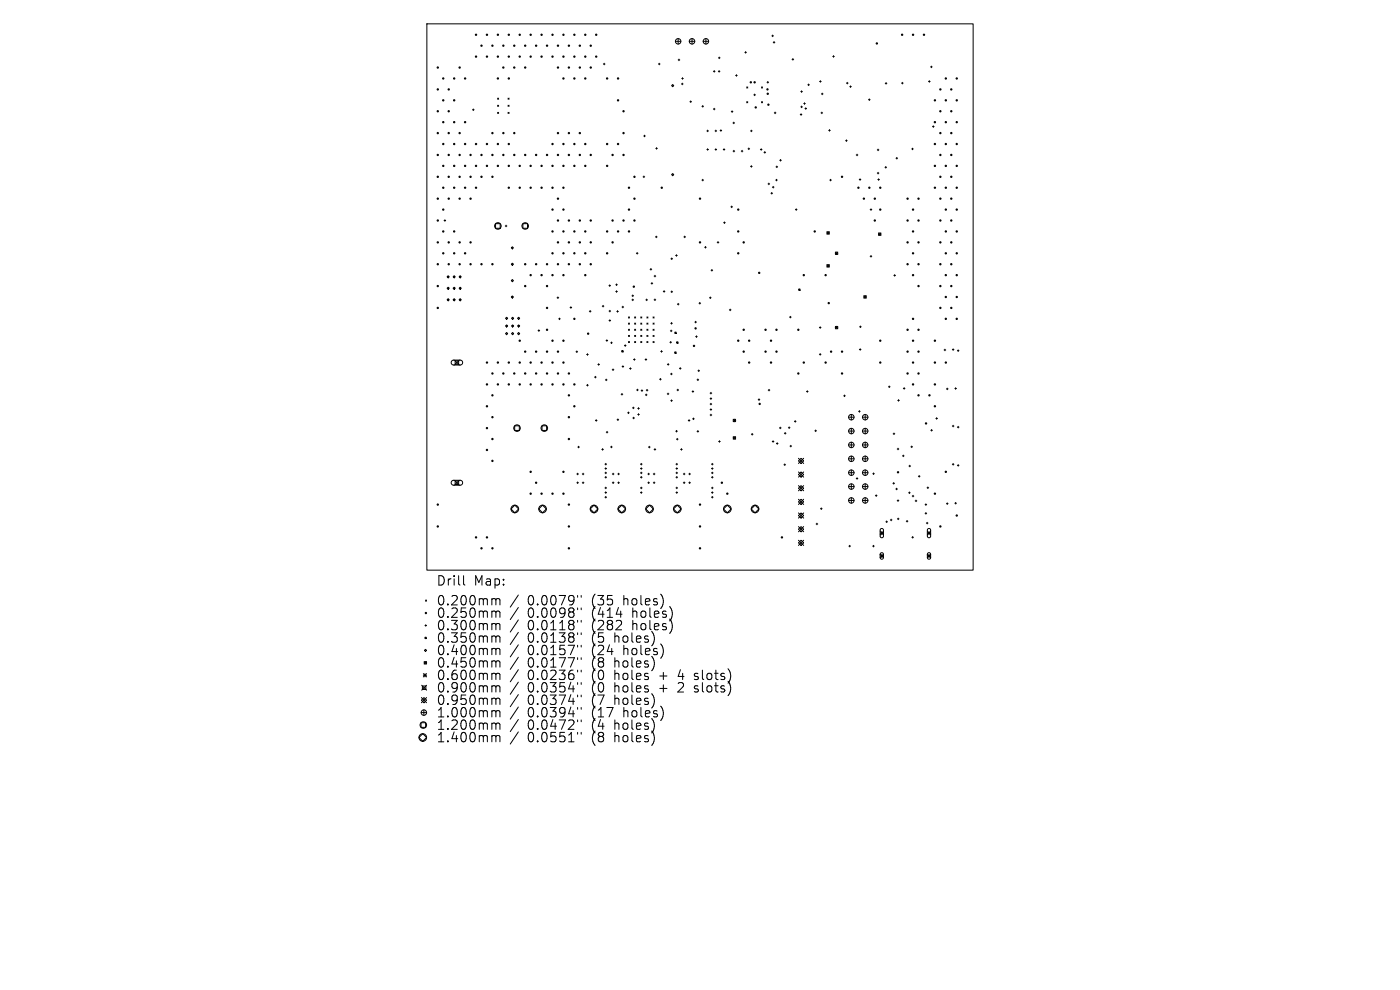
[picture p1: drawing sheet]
<svg xmlns="http://www.w3.org/2000/svg" width="297mm" height="210mm" viewBox="0 0 297 210" stroke-linecap="round" stroke-linejoin="round" font-family="sans-serif">
<defs><g id="words">
<g font-size="2.8">
<text x="92.5" y="124.5">Drill</text>
<text x="100.5" y="124.5">Map:</text>
<text x="92.5" y="128.7">0.200mm</text>
<text x="92.5" y="131.3">0.250mm</text>
<text x="111.9" y="128.7">0.0079&quot;</text>
<text x="111.9" y="131.3">0.0098&quot;</text>
<text x="125.7" y="128.7">(35</text>
<text x="125.7" y="131.3">(414</text>
<text x="132.5" y="128.7">holes)</text>
<text x="134.4" y="131.3">holes)</text>
<text x="92.5" y="134">0.300mm</text>
<text x="92.5" y="136.6">0.350mm</text>
<text x="111.9" y="134">0.0118&quot;</text>
<text x="111.9" y="136.6">0.0138&quot;</text>
<text x="125.7" y="134">(282</text>
<text x="125.7" y="136.6">(5</text>
<text x="130.6" y="136.6">holes)</text>
<text x="134.4" y="134">holes)</text>
<text x="92.5" y="139.3">0.400mm</text>
<text x="92.5" y="141.9">0.450mm</text>
<text x="111.9" y="139.3">0.0157&quot;</text>
<text x="111.9" y="141.9">0.0177&quot;</text>
<text x="125.7" y="139.3">(24</text>
<text x="125.7" y="141.9">(8</text>
<text x="130.6" y="141.9">holes)</text>
<text x="132.5" y="139.3">holes)</text>
<text x="92.5" y="144.5">0.600mm</text>
<text x="92.5" y="147.2">0.900mm</text>
<text x="92.5" y="149.8">0.950mm</text>
<text x="111.9" y="144.5">0.0236&quot;</text>
<text x="111.9" y="147.2">0.0354&quot;</text>
<text x="111.9" y="149.8">0.0374&quot;</text>
<text x="125.7" y="144.5">(0</text>
<text x="125.7" y="147.2">(0</text>
<text x="125.7" y="149.8">(7</text>
<text x="130.6" y="144.5">holes</text>
<text x="130.6" y="147.2">holes</text>
<text x="130.6" y="149.8">holes)</text>
<text x="140.4" y="144.5">+</text>
<text x="140.4" y="147.2">+</text>
<text x="144.6" y="144.5">4</text>
<text x="144.6" y="147.2">2</text>
<text x="148.2" y="144.5">slots)</text>
<text x="148.2" y="147.2">slots)</text>
<text x="92.5" y="152.5">1.000mm</text>
<text x="92.5" y="155.1">1.200mm</text>
<text x="111.9" y="152.5">0.0394&quot;</text>
<text x="111.9" y="155.1">0.0472&quot;</text>
<text x="125.7" y="152.5">(17</text>
<text x="125.7" y="155.1">(4</text>
<text x="130.6" y="155.1">holes)</text>
<text x="132.5" y="152.5">holes)</text>
<text x="92.5" y="157.7">1.400mm</text>
<text x="111.9" y="157.7">0.0551&quot;</text>
<text x="125.7" y="157.7">(8</text>
<text x="130.6" y="157.7">holes)</text>
</g>
</g></defs>
<g fill="none" stroke="#000" stroke-width=".21">
<path d="M90.6 5.1h115.8v115.8h-115.8zM128 13.6h.3M128.2 13.4v.4M139.7 13.6h.3M139.9 13.4v.4M142.7 17.9l.2 .3-.2 .2-.2-.2zM143.3 8.8h1.1M143.9 8.2v1.1M143.9 12.7h.3M144 12.5v.4M144.6 17.8h.3M144.6 16.6h.4"/>
<path d="M144.7 17.6v.4M144.8 16.5v.3M146.2 8.8h1.2M146.8 8.2v1.1M149.2 8.8h1.1M149.8 8.2v1.1M151.3 15.1h.4M151.5 15v.3M152.4 15.1h.3M152.4 12.3h.4M152.6 15v.3M152.6 12.1v.3"/>
<path d="M156.1 16h.3M156.2 15.8v.4M158 11.1h.4M158.2 10.9v.4M158.4 18.4l.2 .3M158.6 18.4l-.2 .3M160.1 19.9v.4M161.5 18.4l.3 .3M161.8 18.4l-.3 .3M162.7 17.5h.4M162.9 17.3v.3M163.7 7.6h.4"/>
<path d="M163.9 7.4v.4M164 9h.4M164.2 8.8v.4M168 12.6h.4M168.2 12.4v.4M169.9 19.4h.3M170.1 19.3v.3M171.4 18h.3M171.5 17.8v.4M173.9 17.3h.3M174 17.1v.4M174.3 19.9h.3"/>
<path d="M174.4 19.8v.3M176.7 12h.3M176.8 11.8v.3M179.6 17.6h.3M179.7 17.5v.3M180.3 18.4h.3M180.4 18.2v.4M187.8 17.7h.3M188 17.5v.4M191.3 17.6h.3M191.4 17.5v.3M197 17.3h.3"/>
<path d="M197.2 17.1v.4M197.4 14.2h.4M197.6 14v.4M100.2 23.3h.4M100.4 23.1v.4M105.6 20.8l.2 .3M105.6 22.3l.2 .3M105.6 23.8l.2 .3M105.8 20.8l-.2 .3M105.8 22.3l-.2 .3M105.8 23.8l-.2 .3M107.8 20.8l.2 .3"/>
<path d="M107.8 22.3l.2 .3M107.8 23.8l.2 .3M108 20.8l-.2 .3M108 22.3l-.2 .3M108 23.8l-.2 .3M136.4 37.5h.4M136.6 28.8h.3M136.6 37.3v.4M136.7 28.7v.3M139.1 31.5h.4M139.3 31.3v.4M142.5 37l.2-.2 .2 .2-.2 .3z"/>
<path d="M146.4 21.6h.3M146.5 21.4v.3M148.9 22.6h.4M148.9 38.2h.4M149.1 22.4v.3M149.1 38v.4M149.9 27.8h.4M149.9 31.7h.4M150.1 27.6v.3M150.1 31.5v.4M151.3 23.1h.4M151.5 23v.3"/>
<path d="M151.7 27.8h.3M151.7 31.7h.3M151.9 27.6v.3M151.9 31.5v.4M152.8 27.7h.3M152.9 27.5v.4M153.4 31.7h.4M153.6 31.5v.4M155.1 23.7h.4M155.3 23.5v.3M155.5 26.1h.3M155.5 32.1h.4"/>
<path d="M155.7 25.9v.4M155.7 31.9v.3M157.3 32.1h.3M157.4 31.9v.3M158.4 21.6l.2 .2M158.6 21.6l-.2 .2M158.7 31.6h.3M158.9 31.4v.3M159.2 27.8h.4M159.2 35.3h.4M159.4 27.6v.3M159.4 35.1v.4"/>
<path d="M159.9 20.1h.4M161.3 31.7h.4M161.5 31.5v.4M161.5 21.6l.3 .2M161.8 21.6l-.3 .2M162.1 32.3h.3M162.2 32.1v.4M162.9 39h.4M163.1 38.8v.4M163.9 39.7h.3M164 39.5v.4M164.3 23.9h.3"/>
<path d="M164.4 23.8v.3M164.6 38.2h.3M164.6 35.4h.4M164.7 38v.4M164.8 35.2v.4M165.4 34h.4M165.6 33.8v.4M169.8 24.3h.3M169.9 22.7h.3M169.9 24.1v.4M170.1 22.5v.3M170.5 22h.3"/>
<path d="M170.7 21.8v.3M170.8 23h.3M170.9 22.8v.4M174.2 23.9h.3M174.3 23.8v.3M175.8 27.7h.3M176 27.5v.3M176 38.2h.4M176.2 38v.4M179.4 29.8h.3M179.6 29.7v.3M181.6 32.9h.4"/>
<path d="M181.8 32.7v.3M182.3 38.1h.3M182.5 37.9v.4M184.2 21.1h.4M184.4 21v.3M186.1 31.8h.4M186.1 36.7h.4M186.2 38.1h.4M186.3 31.6v.4M186.3 36.6v.3M186.4 37.9v.4M187.7 35.5h.4"/>
<path d="M187.9 35.3v.4M190.1 33.6h.3M190.2 33.4v.3M193.4 31.6h.4M193.6 31.4v.4M197.8 26.8h.4M198 26.7v.3M94.2 46.8h.4M94.4 46.6v.4M94.8 58.7l.3-.2 .2 .2-.2 .2zM96.1 58.7l.3-.2 .2 .2-.2 .2zM97.4 58.7l.2-.2 .3 .2-.3 .2z"/>
<path d="M105.1 47.4h1v1h-1zM107.2 47.9h.3M107.4 47.8v.3M108.5 52.6l.2-.3 .2 .3-.2 .2zM108.5 59.5l.2-.2 .2 .2-.2 .3zM108.7 55.8l.2 .2-.2 .3-.2-.3zM110.9 47.4h1v1h-1zM135 53.7h.3M135.2 53.6v.3M137.9 57.1h.4M138.1 57v.3M138.3 59.9v.4"/>
<path d="M138.8 58.6h.3M138.9 58.4v.3M139.1 50.3h.3M139.2 50.1v.3M142.3 54.9h.4M142.5 54.7v.4M143.3 54.2h.4M143.5 54v.4M145.1 50.3h.3M145.3 50.1v.3M149.5 52.5h.3M149.7 52.3v.3"/>
<path d="M150.8 57.3h.4M151 57.2v.3M152.2 51.4h.3M152.3 51.2v.4M153.5 47.2h.4M153.7 47.1v.3M155 43.9h.4M155.2 43.7v.4M163.5 41h.4M163.7 40.8v.4M168.7 44.5h.4M168.9 44.3v.3"/>
<path d="M175.4 49.2l.5 .5M175.4 56.1l.5 .6M175.9 49.2l-.5 .5M175.9 56.1l-.5 .6M177.2 53.5l.5 .5M177.7 53.5l-.5 .5M184.6 44.5h.3M184.6 54.4h.3M184.8 44.3v.3M184.8 54.2v.3M186.4 49.4l.5 .5M186.9 49.4l-.5 .5"/>
<path d="M189.6 58.4h.4M189.8 58.3v.3M94.8 61.1l.3-.2 .2 .2-.2 .3zM95.1 63.3l.2 .3-.2 .2-.3-.2zM95.9 76.5l.3-.1h1.5l.4 .2v.4l-.4 .4h-1.6l-.4-.4zM96.1 61.1l.3-.2 .2 .2-.2 .3zM96.4 63.3l.2 .3-.2 .2-.3-.2zM96.4 76.4l1.1 1M96.6 76.5h.7v.8h-.7zM97.4 61.1l.2-.2 .3 .2-.3 .3zM97.5 76.4l-1.1 1M97.6 63.3l.3 .3-.3 .2-.2-.2z"/>
<path d="M107.2 69.1l.3-.2 .2 .2-.2 .3zM107.2 70.8l.3-.3 .2 .3-.2 .2zM107.5 67.3l.2 .2-.2 .3-.3-.3zM108.5 63l.2-.2 .2 .2-.2 .2zM108.5 69.1l.3-.2 .2 .2-.2 .3zM108.5 70.8l.3-.3 .2 .3-.2 .2zM108.8 67.3l.2 .2-.2 .3-.3-.3zM109.8 69.1l.2-.2 .3 .2-.3 .3zM109.8 70.8l.2-.3 .3 .3-.3 .2zM110 67.3l.3 .2-.3 .3-.2-.3zM114.1 70.1h.4M114.3 70v.3"/>
<path d="M118.2 63.2h.3M118.4 63v.3M118.5 67.6h.4M118.7 67.5v.3M120.9 65.2h.4M121.1 65.1v.3M122.2 74.6h.3M122.4 74.4v.4M124.5 75.2h.3M124.6 75v.4M125 66h.4M125.2 65.9v.3"/>
<path d="M126.3 79.8v.4M126.8 77.3h.4M127 77.1v.4M127.8 64.9h.3M127.9 64.8v.3M128.6 72.2h.3M128.7 72.1v.3M129.2 60.6h.3M129.2 68h.3M129.2 66h.4M129.4 60.4v.4M129.4 67.8v.4"/>
<path d="M129.4 65.8v.4M129.6 72.7h.3M129.7 72.5v.4M129.9 78.4h.3M130.1 78.3v.3M130.6 60.4h.4M130.6 61.8h.4M130.8 60.2v.4M130.8 61.7v.3M130.8 66.1h.4M131 65.9v.3M131.9 74.4h.3v.3h-.3z"/>
<path d="M132 65.1h.3M132 77.8h.3M132.1 65v.3M132.2 77.6v.3M132.5 73.3h.3M132.6 73.1v.4M133.3 67.2l.3 .3M133.3 68.5l.3 .3M133.3 69.8l.3 .3M133.3 71.1l.3 .3M133.3 72.4l.3 .3M133.6 67.2l-.3 .3"/>
<path d="M133.6 68.5l-.3 .3M133.6 69.8l-.3 .3M133.6 71.1l-.3 .3M133.6 72.4l-.3 .3M133.6 78.2h.3M133.7 78v.4M134.1 62.7h.3M134.1 63.6h.3M134.2 62.6v.3M134.2 63.4v.4M134.4 76.3h.3M134.6 76.1v.3"/>
<path d="M134.6 68.5l.3 .3M134.6 69.8l.3 .3M134.6 71.1l.3 .3M134.6 72.4l.3 .3M134.6 67.2l.3 .3M134.9 67.2l-.3 .3M134.9 68.5l-.3 .3M134.9 69.8l-.3 .3M134.9 71.1l-.3 .3M134.9 72.4l-.3 .3M135.9 69.8l.3 .3M135.9 71.1l.3 .3"/>
<path d="M135.9 68.5l.3 .3M135.9 67.2l.3 .3M135.9 72.4l.3 .3M136.2 67.2l-.3 .3M136.2 68.5l-.3 .3M136.2 69.8l-.3 .3M136.2 71.1l-.3 .3M136.2 72.4l-.3 .3M136.9 76.3h.3M137 63.6h.4M137 76.1v.3M137.2 63.4v.4"/>
<path d="M137.2 71.1l.3 .3M137.2 72.4l.3 .3M137.2 69.8l.3 .3M137.2 68.5l.3 .3M137.2 67.2l.3 .3M137.5 67.2l-.3 .3M137.5 68.5l-.3 .3M137.5 69.8l-.3 .3M137.5 71.1l-.3 .3M137.5 72.4l-.3 .3M138.1 60.1h.4M138.5 72.4l.3 .3"/>
<path d="M138.5 71.1l.3 .3M138.5 69.8l.3 .3M138.5 68.5l.3 .3M138.5 67.2l.3 .3M138.8 67.2l-.3 .3M138.8 68.5l-.3 .3M138.8 69.8l-.3 .3M138.8 71.1l-.3 .3M138.8 72.4l-.3 .3M138.8 63.6h.3M138.9 63.4v.4M140.2 74.5h.3"/>
<path d="M140.3 74.4v.3M140.7 61.8h.4M140.9 61.6v.4M141.6 77.3h.3M141.7 77.1v.4M142.1 72.6h.4M142.2 70.2h.4M142.3 79.3h.3M142.3 72.4v.4M142.3 68.6h.3M142.3 61.9h.4M142.4 70v.4"/>
<path d="M142.4 79.2v.3M142.5 68.4v.4M142.5 61.7v.4M143.1 74.7h.3v.2h-.3zM143.2 70.5h.2v.2h-.2zM143.5 72.5h.3v.3h-.3zM143.7 64.5h.4M143.9 64.4v.3M144.1 78.2h.4M144.3 78v.3M147.4 68.3h.3M147.6 68.2v.3"/>
<path d="M147.6 71.4h.3M147.7 71.2v.4M148.1 78.6h.3M148.2 78.5v.3M148.3 64.3h.3M148.5 64.2v.3M150.5 63.2h.4M150.7 63v.3M154.7 65.7h.4M154.9 65.6v.3M167.5 67.3h.3M167.7 67.1v.3"/>
<path d="M169.4 61.3h.3v.3h-.3zM173.8 69.5h.4M173.8 75.2h.4M174 69.3v.4M174 75v.3M177.2 69.2l.5 .6M177.7 69.2l-.5 .6M182.3 74.1h.4M182.4 69.3h.3M182.5 74v.3M182.5 69.1v.4M183.3 62.7l.5 .5"/>
<path d="M183.8 62.7l-.5 .5M200.3 74.2h.3M200.5 74.1v.3M202 74.2h.4M202.2 74v.3M203.1 74.4h.3M203.3 74.2v.4M109.2 90.3h1v1h-1zM115 90.3h1v1h-1zM122.6 94.8h.3M122.7 94.7v.3M124.5 81.7h.3"/>
<path d="M124.6 81.5v.4M126.1 80h.4M126.3 89.2h.4M126.5 89v.4M127.7 95.3h.3M127.8 95.2v.3M128.3 98.5h.4M128.3 99.4h.4M128.4 80.6h.4M128.5 98.3v.3M128.5 99.2v.4M128.6 80.4v.4"/>
<path d="M128.6 91.7h.4M128.8 91.5v.4M129.5 94.8h.4M129.7 94.6v.4M130.9 89h.4M131.1 88.9v.3M131.8 83.6h.3M131.9 83.5v.3M133.1 87.6h.4M133.3 87.4v.3M134.2 86.5h.3M134.2 88.7h.4"/>
<path d="M134.4 86.4v.3M134.4 88.5v.3M135.1 82.7h.3M135.2 82.5v.4M135.3 86.6h.3M135.3 87.9h.3M135.5 86.5v.3M135.5 87.7v.4M135.9 98.5h.3M135.9 99.4h.3M136 82.9h.4M136 98.3v.3"/>
<path d="M136 99.2v.4M136.2 82.7v.3M136.9 83.8h.4M137.1 83.6v.3M137.1 82.8h.3M137.3 82.6v.3M137.6 94.8h.3M137.7 94.7v.3M138.8 95.3h.3M138.9 95.2v.3M139.9 80.5h.4M140.1 80.3v.3"/>
<path d="M141.6 83.6h.3M141.7 83.4v.3M142.3 85h.3M142.5 84.8v.4M143.4 91.5h.3M143.4 98.5h.3M143.4 99.4h.3M143.5 93.2h.4M143.5 91.3v.3M143.6 98.3v.3M143.6 99.2v.4M143.6 82.7h.4"/>
<path d="M143.7 93v.3M143.8 82.6v.3M144.4 95.3h.3M144.6 95.2v.3M146 89.2h.4M146.2 89v.4M146.8 83.1h.4M146.9 88.8h.4M147 82.9v.3M147.1 88.7v.3M147.9 80.6h.3M147.9 91.5h.3"/>
<path d="M148 80.4v.3M148 91.3v.4M150.6 83.4h.4M150.6 84.6h.4M150.6 85.7h.4M150.6 86.9h.4M150.6 88h.4M150.8 83.2v.4M150.8 84.4v.3M150.8 85.5v.4M150.8 86.7v.3M150.8 87.9v.3"/>
<path d="M150.9 98.5h.4M150.9 99.4h.4M151.1 98.3v.3M151.1 99.2v.4M152.5 93.7h.3M152.6 93.5v.3M155.5 88.9l.6 .6M155.5 92.6l.6 .6M156.1 88.9l-.6 .6M156.1 92.6l-.6 .6M159.4 92.1h.3M159.6 91.9v.4"/>
<path d="M160.8 84.8h.4M161 84.6v.3M163 82.8h.3M163.1 82.6v.3M163.8 93.7h.4M164 93.5v.3M164.7 94.1h.4M164.9 93.9v.4M165.4 90.8h.3M165.5 90.6v.3M166.3 98.6h.4M166.4 91.9h.3"/>
<path d="M166.5 98.4v.4M166.6 91.7v.4M167.2 90.7h.4M167.4 90.6v.3M167.6 94.6h.3M167.8 94.5v.3M168.5 89.4h.4M168.7 89.2v.4M169.4 97.8l.5-.6 .6 .6-.6 .5zM169.4 97.2l1.1 1.1M170.5 97.2l-1.1 1.1M171.1 83.1h.3"/>
<path d="M171.3 82.9v.3M172.9 91.4h.3M173 91.2v.4M179 84h.3M179.2 83.8v.3M180 88.5h1.2M180 91.4h1.2M180 94.4h1.2M180 97.3h1.2M180.6 87.9v1.2M180.6 90.9v1.1M180.6 93.8v1.2"/>
<path d="M180.6 96.7v1.2M180.6 99.7v1.2M182.1 87.3h.4M182.3 87.1v.3M183 88.5h1.1M183 91.4h1.1M183 94.4h1.1M183 97.3h1.1M183.5 87.9v1.2M183.5 90.9v1.1M183.5 93.8v1.2M183.5 96.7v1.2"/>
<path d="M183.5 99.7v1.2M188.5 82h.3M188.7 81.9v.3M189.5 92h.3M189.7 91.8v.4M190.3 95.2h.4M190.4 84.9h.4M190.5 95.1v.3M190.6 84.8v.3M191.5 96.7h.3M191.6 96.5v.4M191.6 82.4h.4"/>
<path d="M191.8 82.2v.4M192.8 98.9h.4M193 98.7v.3M193.2 94.8h.4M193.4 94.6v.4M197.5 91.3h.3M197.6 91.1v.4M198.5 88.8h.4M198.7 88.6v.3M200.8 82.5h.3M201 82.3v.4M202 98.5h.4"/>
<path d="M202 90.4h.4M202.2 90.2v.4M202.2 98.3v.4M202.6 82.4h.3M202.7 82.2v.4M203.1 90.6h.3M203.1 98.7h.3M203.3 90.4v.4M203.3 98.5v.4M95.9 102l.3-.1h1.5l.4 .2v.4l-.4 .4h-1.6l-.4-.4zM96.4 101.9l1.1 1M96.6 102h.7v.8h-.7z"/>
<path d="M97.5 101.9l-1.1 1M108.4 108l.8-.8 .8 .8-.8 .8zM114.3 108l.8-.8 .8 .8-.8 .8zM122.4 100.6h.3M122.4 102.4h.3M122.5 100.4v.3M122.5 102.2v.4M123.5 100.6h.4M123.5 102.4h.4M123.7 100.4v.3M123.7 102.2v.4M125.2 108l.8-.8 .8 .8-.8 .8z"/>
<path d="M128.3 100.3h.4M128.3 101.2h.4M128.3 103.5h.4M128.3 104.5h.4M128.3 105.5h.4M128.5 100.1v.4M128.5 101.1v.3M128.5 103.3v.4M128.5 104.3v.4M128.5 105.3v.3M129.9 100.6h.3M129.9 102.4h.3"/>
<path d="M130.1 100.4v.3M130.1 102.2v.4M131.1 100.6h.3M131.1 102.4h.3M131.1 108l.8-.8 .8 .8-.8 .8zM131.2 100.4v.3M131.2 102.2v.4M135.9 100.3h.3M135.9 101.2h.3M135.9 103.5h.3M135.9 104.5h.3M136 100.1v.4"/>
<path d="M136 101.1v.3M136 103.3v.4M136 104.3v.4M137 108l.8-.8 .8 .8-.8 .8zM137.4 100.6h.4M137.4 102.4h.4M137.6 100.4v.3M137.6 102.2v.4M138.6 100.6h.3M138.6 102.4h.3M138.8 100.4v.3M138.8 102.2v.4"/>
<path d="M142.9 108l.8-.8 .8 .8-.8 .8zM143.4 100.3h.3M143.4 101.2h.3M143.4 103.5h.3M143.4 104.5h.3M143.6 100.1v.4M143.6 101.1v.3M143.6 103.3v.4M143.6 104.3v.4M145 100.6h.3M145 102.4h.3M145.1 100.4v.3"/>
<path d="M145.1 102.2v.4M146.1 100.6h.4M146.1 102.4h.4M146.3 100.4v.3M146.3 102.2v.4M150.9 100.3h.4M150.9 101.2h.4M150.9 103.5h.4M150.9 104.5h.4M150.9 105.5h.4M151.1 100.1v.4M151.1 101.1v.3"/>
<path d="M151.1 103.3v.4M151.1 104.3v.4M151.1 105.3v.3M153.5 108l.8-.8 .8 .8-.8 .8zM159.4 108l.8-.8 .8 .8-.8 .8zM169.4 100.7l.5-.6 .6 .6-.6 .5zM169.4 103.6l.5-.6 .6 .6-.6 .5zM169.4 106.5l.5-.6 .6 .6-.6 .5zM169.4 109.4l.5-.6 .6 .6-.6 .5zM169.4 112.3l.5-.6 .6 .6-.6 .5zM169.4 115.2l.5-.6 .6 .6-.6 .5zM169.4 100.1l1.1 1.1"/>
<path d="M169.4 103l1.1 1.1M169.4 105.9l1.1 1.1M169.4 108.8l1.1 1.1M169.4 111.7l1.1 1.1M169.4 114.6l1.1 1.1M170.5 100.1l-1.1 1.1M170.5 103l-1.1 1.1M170.5 105.9l-1.1 1.1M170.5 108.8l-1.1 1.1M170.5 111.7l-1.1 1.1M170.5 114.6l-1.1 1.1M173.1 111.1h.4"/>
<path d="M173.3 111v.3M174.1 107.9h.3M174.2 107.7v.4M180 106.2h1.2M180 100.3h1.2M180 103.2h1.2M180.1 115.8h.3M180.3 115.7v.3M180.6 102.6v1.2M180.6 105.6v1.1M181.6 101.5h.4M181.8 101.3v.4"/>
<path d="M183 106.2h1.1M183 100.3h1.1M183 103.2h1.1M183.5 102.6v1.2M183.5 105.6v1.1M185.1 115.8h.4M185.1 100.5h.4M185.3 115.7v.3M185.3 100.3v.4M185.7 105.1h.4M185.9 105v.3M186.7 118.3l.4 .3 .3-.3"/>
<path d="M186.7 117.6l.4-.4 .3 .4M186.7 112.7l.7 .7M186.7 113.1h.7M186.7 117.6v.7M186.7 117.6l.7 .7M186.7 117.9h.7M186.8 112.2l.4-.1 .2 .3v1.4l-.3 .3-.4-.3zM187.1 112.7v.7M187.1 117.6v.7M187.4 112.7l-.7 .7M187.4 117.6v.7M187.4 117.6l-.7 .7"/>
<path d="M187.9 110.7h.4M188.1 110.5v.4M188.9 110.3h.3M189.1 110.1v.4M189.4 102.5h.4M189.6 102.4v.3M190 103.7h.4M190.2 103.6v.3M190.3 106.2h.4M190.4 110.1h.3M190.5 106v.4M190.6 109.9v.3"/>
<path d="M192.3 110.6h.3M192.4 110.4v.3M192.8 104.5h.3M192.9 104.4v.3M193.4 114h.4M193.5 105.2h.4M193.6 113.8v.4M193.7 105.1v.3M194.2 106.3h.3M194.3 106.1v.3M194.8 101h.4M195 100.9v.3"/>
<path d="M196.2 107h.4M196.2 108.9h.4M196.4 106.9v.3M196.4 108.7v.4M196.5 111h.4M196.7 103.5h.3M196.7 110.8v.3M196.7 117.6v.7M196.7 113.1h.7M196.7 117.9h.7M196.7 112.7l.7 .7M196.7 117.6l.7 .7"/>
<path d="M196.7 118.3l.4 .3 .3-.3M196.7 117.6l.4-.4 .3 .4M196.8 112.2l.4-.1 .2 .3v1.4l-.3 .3-.4-.3zM196.8 103.3v.3M197.1 112.7v.7M197.1 117.6v.7M197.4 112.7l-.7 .7M197.4 117.6v.7M197.4 117.6l-.7 .7M200.8 106.8h.3M201 106.7v.3M202.6 106.8h.3"/>
<path d="M202.7 106.6v.3M90.2 132.7h.3M90.2 135.2h.2v.3h-.2zM90.3 137.7l.2 .3-.2 .2-.3-.2zM90.3 127.3l.2 .2M90.3 132.5v.4M90.5 127.3l-.2 .2M98.3 122.1v1.7l.3 .3M104.6 127h.3l.3 .3M104.6 129.6h.3l.3 .3M104.6 132.3h.3l.3 .3M104.6 134.9h.3l.3 .3"/>
<path d="M104.6 137.5h.3l.3 .3M105.2 127.3l.3-.3 .5 .1 .1 1.2M105.2 127.3v1M105.2 129.9v1.1M105.2 132.6v1M105.2 135.2v1M105.2 137.8v1.1M105.2 129.9l.3-.3 .5 .1 .1 1.3M105.2 132.6l.3-.3 .5 .1 .1 1.2M105.2 135.2l.3-.3 .5 .1 .1 1.2M105.2 137.8l.3-.3 .5 .1 .1 1.3M110 126.2l-1.8 2.6"/>
<path d="M110 128.9l-1.8 2.5M110 131.5l-1.8 2.6M110 134.1l-1.8 2.6M110 136.8l-1.8 2.6M110 139.4l-1.8 2.6M122.5 126.3v.4M122.5 129v.3M122.5 131.6v.4M122.5 134.2v.4M122.5 136.9v.4M122.5 139.5v.4M123.3 126.3v.4"/>
<path d="M123.3 129v.3M123.3 131.6v.4M123.3 134.2v.4M123.3 136.9v.4M123.3 139.5v.4M89.3 153.3h1v1h-1zM89.3 151.2h1.2M89.4 148.5l.5-.5 .6 .5-.6 .6zM89.4 148l1.1 1.1M89.5 145.4l1 1M89.6 145.5h.7v.8h-.7zM89.7 155.6l.8 .8-.8 .9-.8-.9z"/>
<path d="M89.8 142.9l.7 .7M89.8 143.2h.7M89.9 150.6v1.1M90 140.3l.5 .6M90.2 142.9v.7M90.5 140.3l-.5 .6M90.5 142.9l-.7 .7M90.5 145.4l-1 1M90.5 148l-1.1 1.1M104.6 140.2l.5 .1 .1 .2M104.6 142.8h.3l.3 .3M104.6 145.5h.3l.3 .3"/>
<path d="M104.6 148.1h.3l.3 .3M104.6 150.7l.5 .1 .1 .2M104.6 153.4h.3l.3 .3M104.6 156h.3l.3 .3M105.2 140.5v1M105.2 143.1v1.1M105.2 145.8v1M105.2 148.4v1M105.2 151v1.1M105.2 153.7v1M105.2 156.3v1.1M105.2 140.5l.3-.3 .5 .1 .1 1.2"/>
<path d="M105.2 143.1l.3-.3 .5 .1 .1 1.3M105.2 145.8l.3-.3 .5 .1 .1 1.2M105.2 148.4l.3-.3 .5 .1 .1 1.2M105.2 151l.3-.3 .5 .1 .1 1.3M105.2 153.7l.3-.3 .5 .1 .1 1.2M105.2 156.3l.3-.3 .5 .1 .1 1.3M110 142.1l-1.8 2.5M110 144.7l-1.8 2.6M110 147.3l-1.8 2.6M110 150l-1.8 2.6M110 152.6l-1.8 2.6M110 155.3l-1.8 2.5"/>
<path d="M122.5 142.2v.3M122.5 144.8v.4M122.5 147.4v.4M122.5 150.1v.4M122.5 152.7v.4M122.5 155.4v.3M123.3 142.2v.3M123.3 144.8v.4M123.3 147.4v.4M123.3 150.1v.4M123.3 152.7v.4M123.3 155.4v.3"/>
<path d="M147.3 144.1l.2 .1M147.3 146.7l.2 .1M147.4 142.9v.5M147.4 145.6v.4"/>
<circle cx="92.9" cy="14.3" r=".14"/>
<circle cx="92.9" cy="19" r=".14"/>
<circle cx="94" cy="16.6" r=".14"/>
<circle cx="95.2" cy="19" r=".14"/>
<circle cx="96.4" cy="16.6" r=".14"/>
<circle cx="97.5" cy="14.3" r=".14"/>
<circle cx="98.7" cy="16.6" r=".14"/>
<circle cx="101" cy="12" r=".14"/>
<circle cx="101" cy="7.4" r=".14"/>
<circle cx="102.1" cy="9.7" r=".14"/>
<circle cx="103.3" cy="7.4" r=".14"/>
<circle cx="103.3" cy="12" r=".14"/>
<circle cx="104.5" cy="9.7" r=".14"/>
<circle cx="105.6" cy="7.4" r=".14"/>
<circle cx="105.6" cy="12" r=".14"/>
<circle cx="105.6" cy="16.6" r=".14"/>
<circle cx="106.8" cy="14.3" r=".14"/>
<circle cx="106.8" cy="9.7" r=".14"/>
<circle cx="107.9" cy="7.4" r=".14"/>
<circle cx="107.9" cy="12" r=".14"/>
<circle cx="107.9" cy="16.6" r=".14"/>
<circle cx="109.1" cy="9.7" r=".14"/>
<circle cx="109.1" cy="14.3" r=".14"/>
<circle cx="110.3" cy="7.4" r=".14"/>
<circle cx="110.3" cy="12" r=".14"/>
<circle cx="111.4" cy="9.7" r=".14"/>
<circle cx="111.4" cy="14.3" r=".14"/>
<circle cx="112.6" cy="7.4" r=".14"/>
<circle cx="112.6" cy="12" r=".14"/>
<circle cx="113.7" cy="9.7" r=".14"/>
<circle cx="114.9" cy="7.4" r=".14"/>
<circle cx="114.9" cy="12" r=".14"/>
<circle cx="116.1" cy="9.7" r=".14"/>
<circle cx="117.2" cy="7.4" r=".14"/>
<circle cx="117.2" cy="12" r=".14"/>
<circle cx="118.4" cy="9.7" r=".14"/>
<circle cx="118.4" cy="14.3" r=".14"/>
<circle cx="119.5" cy="7.4" r=".14"/>
<circle cx="119.5" cy="12" r=".14"/>
<circle cx="119.5" cy="16.6" r=".14"/>
<circle cx="120.7" cy="14.3" r=".14"/>
<circle cx="120.7" cy="9.7" r=".14"/>
<circle cx="121.8" cy="7.4" r=".14"/>
<circle cx="121.8" cy="12" r=".14"/>
<circle cx="121.8" cy="16.6" r=".14"/>
<circle cx="123" cy="9.7" r=".14"/>
<circle cx="123" cy="14.3" r=".14"/>
<circle cx="124.2" cy="7.4" r=".14"/>
<circle cx="124.2" cy="12" r=".14"/>
<circle cx="124.2" cy="16.6" r=".14"/>
<circle cx="125.3" cy="9.7" r=".14"/>
<circle cx="125.3" cy="14.3" r=".14"/>
<circle cx="126.5" cy="7.4" r=".14"/>
<circle cx="126.5" cy="12" r=".14"/>
<circle cx="128.8" cy="16.6" r=".14"/>
<circle cx="131.1" cy="16.6" r=".14"/>
<circle cx="143.9" cy="8.8" r=".58"/>
<circle cx="146.8" cy="8.8" r=".58"/>
<circle cx="149.8" cy="8.8" r=".58"/>
<circle cx="159.3" cy="17.5" r=".14"/>
<circle cx="160.1" cy="17.5" r=".14"/>
<circle cx="162.8" cy="19" r=".14"/>
<circle cx="162.9" cy="19.9" r=".14"/>
<circle cx="186" cy="9.2" r=".14"/>
<circle cx="191.4" cy="7.4" r=".14"/>
<circle cx="193.7" cy="7.4" r=".14"/>
<circle cx="196" cy="7.4" r=".14"/>
<circle cx="199.5" cy="19" r=".14"/>
<circle cx="200.7" cy="16.6" r=".14"/>
<circle cx="201.8" cy="19" r=".14"/>
<circle cx="203" cy="16.6" r=".14"/>
<circle cx="92.9" cy="32.9" r=".14"/>
<circle cx="92.9" cy="28.2" r=".14"/>
<circle cx="92.9" cy="37.5" r=".14"/>
<circle cx="92.9" cy="23.6" r=".14"/>
<circle cx="94" cy="25.9" r=".14"/>
<circle cx="94" cy="30.6" r=".14"/>
<circle cx="94" cy="35.2" r=".14"/>
<circle cx="94" cy="39.8" r=".14"/>
<circle cx="94" cy="21.3" r=".14"/>
<circle cx="95.2" cy="32.9" r=".14"/>
<circle cx="95.2" cy="28.2" r=".14"/>
<circle cx="95.2" cy="37.5" r=".14"/>
<circle cx="95.2" cy="23.6" r=".14"/>
<circle cx="96.4" cy="35.2" r=".14"/>
<circle cx="96.4" cy="25.9" r=".14"/>
<circle cx="96.4" cy="30.6" r=".14"/>
<circle cx="96.4" cy="39.8" r=".14"/>
<circle cx="96.4" cy="21.3" r=".14"/>
<circle cx="97.5" cy="32.9" r=".14"/>
<circle cx="97.5" cy="28.2" r=".14"/>
<circle cx="97.5" cy="37.5" r=".14"/>
<circle cx="98.7" cy="25.9" r=".14"/>
<circle cx="98.7" cy="30.6" r=".14"/>
<circle cx="98.7" cy="35.2" r=".14"/>
<circle cx="98.7" cy="39.8" r=".14"/>
<circle cx="99.8" cy="32.9" r=".14"/>
<circle cx="99.8" cy="37.5" r=".14"/>
<circle cx="101" cy="35.2" r=".14"/>
<circle cx="101" cy="30.6" r=".14"/>
<circle cx="101" cy="39.8" r=".14"/>
<circle cx="102.1" cy="32.9" r=".14"/>
<circle cx="102.1" cy="37.5" r=".14"/>
<circle cx="103.3" cy="30.6" r=".14"/>
<circle cx="103.3" cy="35.2" r=".14"/>
<circle cx="104.5" cy="28.2" r=".14"/>
<circle cx="104.5" cy="32.9" r=".14"/>
<circle cx="104.5" cy="37.5" r=".14"/>
<circle cx="105.6" cy="30.6" r=".14"/>
<circle cx="105.6" cy="35.2" r=".14"/>
<circle cx="106.8" cy="28.2" r=".14"/>
<circle cx="106.8" cy="32.9" r=".14"/>
<circle cx="107.9" cy="30.6" r=".14"/>
<circle cx="107.9" cy="35.2" r=".14"/>
<circle cx="107.9" cy="39.8" r=".14"/>
<circle cx="109.1" cy="32.9" r=".14"/>
<circle cx="109.1" cy="28.2" r=".14"/>
<circle cx="110.3" cy="35.2" r=".14"/>
<circle cx="110.3" cy="39.8" r=".14"/>
<circle cx="111.4" cy="32.9" r=".14"/>
<circle cx="112.6" cy="35.2" r=".14"/>
<circle cx="112.6" cy="39.8" r=".14"/>
<circle cx="113.7" cy="32.9" r=".14"/>
<circle cx="114.9" cy="35.2" r=".14"/>
<circle cx="114.9" cy="39.8" r=".14"/>
<circle cx="116.1" cy="32.9" r=".14"/>
<circle cx="117.2" cy="30.6" r=".14"/>
<circle cx="117.2" cy="35.2" r=".14"/>
<circle cx="117.2" cy="39.8" r=".14"/>
<circle cx="118.4" cy="28.2" r=".14"/>
<circle cx="118.4" cy="32.9" r=".14"/>
<circle cx="119.5" cy="30.6" r=".14"/>
<circle cx="119.5" cy="35.2" r=".14"/>
<circle cx="119.5" cy="39.8" r=".14"/>
<circle cx="120.7" cy="32.9" r=".14"/>
<circle cx="120.7" cy="28.2" r=".14"/>
<circle cx="121.8" cy="30.6" r=".14"/>
<circle cx="121.8" cy="35.2" r=".14"/>
<circle cx="123" cy="28.2" r=".14"/>
<circle cx="123" cy="32.9" r=".14"/>
<circle cx="124.2" cy="30.6" r=".14"/>
<circle cx="124.2" cy="35.2" r=".14"/>
<circle cx="125.3" cy="32.9" r=".14"/>
<circle cx="128.8" cy="35.2" r=".14"/>
<circle cx="128.8" cy="30.6" r=".14"/>
<circle cx="130" cy="32.9" r=".14"/>
<circle cx="131.1" cy="30.6" r=".14"/>
<circle cx="131.1" cy="21.3" r=".14"/>
<circle cx="132.3" cy="32.9" r=".14"/>
<circle cx="132.3" cy="28.2" r=".14"/>
<circle cx="132.3" cy="23.6" r=".14"/>
<circle cx="133.4" cy="39.8" r=".14"/>
<circle cx="134.6" cy="37.5" r=".14"/>
<circle cx="140.4" cy="39.8" r=".14"/>
<circle cx="160.3" cy="22.8" r=".14"/>
<circle cx="163" cy="22.2" r=".14"/>
<circle cx="178.6" cy="37.5" r=".14"/>
<circle cx="182.1" cy="39.8" r=".14"/>
<circle cx="184.4" cy="39.8" r=".14"/>
<circle cx="186.7" cy="39.8" r=".14"/>
<circle cx="198.3" cy="35.2" r=".14"/>
<circle cx="198.3" cy="25.9" r=".14"/>
<circle cx="198.3" cy="30.6" r=".14"/>
<circle cx="198.3" cy="39.8" r=".14"/>
<circle cx="198.3" cy="21.3" r=".14"/>
<circle cx="199.5" cy="28.2" r=".14"/>
<circle cx="199.5" cy="32.9" r=".14"/>
<circle cx="199.5" cy="37.5" r=".14"/>
<circle cx="199.5" cy="23.6" r=".14"/>
<circle cx="200.7" cy="35.2" r=".14"/>
<circle cx="200.7" cy="25.9" r=".14"/>
<circle cx="200.7" cy="30.6" r=".14"/>
<circle cx="200.7" cy="39.8" r=".14"/>
<circle cx="200.7" cy="21.3" r=".14"/>
<circle cx="201.8" cy="32.9" r=".14"/>
<circle cx="201.8" cy="28.2" r=".14"/>
<circle cx="201.8" cy="37.5" r=".14"/>
<circle cx="201.8" cy="23.6" r=".14"/>
<circle cx="203" cy="35.2" r=".14"/>
<circle cx="203" cy="30.6" r=".14"/>
<circle cx="203" cy="25.9" r=".14"/>
<circle cx="203" cy="39.8" r=".14"/>
<circle cx="203" cy="21.3" r=".14"/>
<circle cx="92.9" cy="46.8" r=".14"/>
<circle cx="92.9" cy="42.1" r=".14"/>
<circle cx="92.9" cy="51.4" r=".14"/>
<circle cx="92.9" cy="56" r=".14"/>
<circle cx="94" cy="44.5" r=".14"/>
<circle cx="94" cy="49.1" r=".14"/>
<circle cx="94" cy="53.7" r=".14"/>
<circle cx="95.2" cy="42.1" r=".14"/>
<circle cx="95.2" cy="51.4" r=".14"/>
<circle cx="95.2" cy="56" r=".14"/>
<circle cx="96.4" cy="49.1" r=".14"/>
<circle cx="96.4" cy="53.7" r=".14"/>
<circle cx="97.5" cy="42.1" r=".14"/>
<circle cx="97.5" cy="56" r=".14"/>
<circle cx="97.5" cy="51.4" r=".14"/>
<circle cx="98.7" cy="53.7" r=".14"/>
<circle cx="99.8" cy="42.1" r=".14"/>
<circle cx="99.8" cy="51.4" r=".14"/>
<circle cx="99.8" cy="56" r=".14"/>
<circle cx="102.1" cy="56" r=".14"/>
<circle cx="104.5" cy="56" r=".14"/>
<circle cx="105.6" cy="47.9" r=".7"/>
<circle cx="111.4" cy="47.9" r=".7"/>
<circle cx="111.4" cy="56" r=".14"/>
<circle cx="112.6" cy="58.4" r=".14"/>
<circle cx="113.7" cy="56" r=".14"/>
<circle cx="114.9" cy="58.4" r=".14"/>
<circle cx="116.1" cy="56" r=".14"/>
<circle cx="117.2" cy="58.4" r=".14"/>
<circle cx="117.2" cy="44.5" r=".14"/>
<circle cx="117.2" cy="49.1" r=".14"/>
<circle cx="117.2" cy="53.7" r=".14"/>
<circle cx="118.4" cy="42.1" r=".14"/>
<circle cx="118.4" cy="46.8" r=".14"/>
<circle cx="118.4" cy="51.4" r=".14"/>
<circle cx="118.4" cy="56" r=".14"/>
<circle cx="119.5" cy="58.4" r=".14"/>
<circle cx="119.5" cy="44.5" r=".14"/>
<circle cx="119.5" cy="49.1" r=".14"/>
<circle cx="119.5" cy="53.7" r=".14"/>
<circle cx="120.7" cy="46.8" r=".14"/>
<circle cx="120.7" cy="56" r=".14"/>
<circle cx="120.7" cy="51.4" r=".14"/>
<circle cx="121.8" cy="49.1" r=".14"/>
<circle cx="121.8" cy="53.7" r=".14"/>
<circle cx="123" cy="46.8" r=".14"/>
<circle cx="123" cy="56" r=".14"/>
<circle cx="123" cy="51.4" r=".14"/>
<circle cx="124.2" cy="58.4" r=".14"/>
<circle cx="124.2" cy="49.1" r=".14"/>
<circle cx="124.2" cy="53.7" r=".14"/>
<circle cx="125.3" cy="46.8" r=".14"/>
<circle cx="125.3" cy="51.4" r=".14"/>
<circle cx="125.3" cy="56" r=".14"/>
<circle cx="128.8" cy="49.1" r=".14"/>
<circle cx="128.8" cy="53.7" r=".14"/>
<circle cx="130" cy="46.8" r=".14"/>
<circle cx="130" cy="51.4" r=".14"/>
<circle cx="131.1" cy="49.1" r=".14"/>
<circle cx="132.3" cy="46.8" r=".14"/>
<circle cx="133.4" cy="44.5" r=".14"/>
<circle cx="133.4" cy="49.1" r=".14"/>
<circle cx="134.6" cy="42.1" r=".14"/>
<circle cx="134.6" cy="46.8" r=".14"/>
<circle cx="148.5" cy="42.1" r=".14"/>
<circle cx="148.5" cy="51.4" r=".14"/>
<circle cx="156.6" cy="44.5" r=".14"/>
<circle cx="156.6" cy="49.1" r=".14"/>
<circle cx="156.6" cy="53.7" r=".14"/>
<circle cx="157.8" cy="51.4" r=".14"/>
<circle cx="161.1" cy="57.9" r=".14"/>
<circle cx="170.5" cy="58.4" r=".14"/>
<circle cx="172.8" cy="49.1" r=".14"/>
<circle cx="175.2" cy="58.4" r=".14"/>
<circle cx="175.7" cy="56.4" r=".26"/>
<circle cx="175.7" cy="49.4" r=".26"/>
<circle cx="177.5" cy="53.7" r=".26"/>
<circle cx="183.3" cy="42.1" r=".14"/>
<circle cx="185.6" cy="42.1" r=".14"/>
<circle cx="185.6" cy="46.8" r=".14"/>
<circle cx="186.6" cy="49.7" r=".26"/>
<circle cx="186.7" cy="44.5" r=".14"/>
<circle cx="192.5" cy="46.8" r=".14"/>
<circle cx="192.5" cy="42.1" r=".14"/>
<circle cx="192.5" cy="56" r=".14"/>
<circle cx="192.5" cy="51.4" r=".14"/>
<circle cx="193.7" cy="58.4" r=".14"/>
<circle cx="193.7" cy="44.5" r=".14"/>
<circle cx="193.7" cy="53.7" r=".14"/>
<circle cx="193.7" cy="49.1" r=".14"/>
<circle cx="194.9" cy="42.1" r=".14"/>
<circle cx="194.9" cy="46.8" r=".14"/>
<circle cx="194.9" cy="56" r=".14"/>
<circle cx="194.9" cy="51.4" r=".14"/>
<circle cx="199.5" cy="42.1" r=".14"/>
<circle cx="199.5" cy="46.8" r=".14"/>
<circle cx="199.5" cy="56" r=".14"/>
<circle cx="199.5" cy="51.4" r=".14"/>
<circle cx="200.7" cy="58.4" r=".14"/>
<circle cx="200.7" cy="44.5" r=".14"/>
<circle cx="200.7" cy="53.7" r=".14"/>
<circle cx="200.7" cy="49.1" r=".14"/>
<circle cx="201.8" cy="46.8" r=".14"/>
<circle cx="201.8" cy="42.1" r=".14"/>
<circle cx="201.8" cy="51.4" r=".14"/>
<circle cx="201.8" cy="56" r=".14"/>
<circle cx="203" cy="58.4" r=".14"/>
<circle cx="203" cy="44.5" r=".14"/>
<circle cx="203" cy="53.7" r=".14"/>
<circle cx="203" cy="49.1" r=".14"/>
<circle cx="92.9" cy="60.7" r=".14"/>
<circle cx="92.9" cy="65.3" r=".14"/>
<circle cx="103.3" cy="76.9" r=".14"/>
<circle cx="104.5" cy="79.2" r=".14"/>
<circle cx="105.6" cy="76.9" r=".14"/>
<circle cx="106.8" cy="79.2" r=".14"/>
<circle cx="107.9" cy="76.9" r=".14"/>
<circle cx="109.1" cy="79.2" r=".14"/>
<circle cx="110.3" cy="76.9" r=".14"/>
<circle cx="110.3" cy="72.3" r=".14"/>
<circle cx="111.4" cy="60.7" r=".14"/>
<circle cx="111.4" cy="74.6" r=".14"/>
<circle cx="111.4" cy="79.2" r=".14"/>
<circle cx="112.6" cy="76.9" r=".14"/>
<circle cx="113.7" cy="74.6" r=".14"/>
<circle cx="113.7" cy="79.2" r=".14"/>
<circle cx="114.9" cy="76.9" r=".14"/>
<circle cx="116.1" cy="60.7" r=".14"/>
<circle cx="116.1" cy="65.3" r=".14"/>
<circle cx="116.1" cy="74.6" r=".14"/>
<circle cx="116.1" cy="70" r=".14"/>
<circle cx="116.1" cy="79.2" r=".14"/>
<circle cx="117.2" cy="72.3" r=".14"/>
<circle cx="117.2" cy="76.9" r=".14"/>
<circle cx="118.4" cy="74.6" r=".14"/>
<circle cx="118.4" cy="79.2" r=".14"/>
<circle cx="119.5" cy="76.9" r=".14"/>
<circle cx="119.5" cy="72.3" r=".14"/>
<circle cx="120.7" cy="79.2" r=".14"/>
<circle cx="121.8" cy="67.6" r=".14"/>
<circle cx="124.8" cy="70.8" r=".14"/>
<circle cx="134.5" cy="60.8" r=".14"/>
<circle cx="147.2" cy="73.4" r=".14"/>
<circle cx="147.6" cy="69.7" r=".14"/>
<circle cx="156.6" cy="72.3" r=".14"/>
<circle cx="157.8" cy="74.6" r=".14"/>
<circle cx="157.8" cy="70" r=".14"/>
<circle cx="158.9" cy="72.3" r=".14"/>
<circle cx="158.9" cy="76.9" r=".14"/>
<circle cx="162.4" cy="70" r=".14"/>
<circle cx="162.4" cy="74.6" r=".14"/>
<circle cx="163.6" cy="72.3" r=".14"/>
<circle cx="163.6" cy="76.9" r=".14"/>
<circle cx="164.7" cy="70" r=".14"/>
<circle cx="164.7" cy="74.6" r=".14"/>
<circle cx="169.4" cy="70" r=".14"/>
<circle cx="169.4" cy="79.2" r=".14"/>
<circle cx="170.5" cy="76.9" r=".14"/>
<circle cx="175.2" cy="76.9" r=".14"/>
<circle cx="175.8" cy="64.3" r=".14"/>
<circle cx="176.3" cy="74.6" r=".14"/>
<circle cx="177.5" cy="69.5" r=".26"/>
<circle cx="178.6" cy="74.6" r=".14"/>
<circle cx="178.6" cy="79.2" r=".14"/>
<circle cx="183.5" cy="63" r=".26"/>
<circle cx="186.7" cy="72.3" r=".14"/>
<circle cx="186.7" cy="76.9" r=".14"/>
<circle cx="192.5" cy="70" r=".14"/>
<circle cx="192.5" cy="74.6" r=".14"/>
<circle cx="192.5" cy="79.2" r=".14"/>
<circle cx="193.7" cy="67.6" r=".14"/>
<circle cx="193.7" cy="76.9" r=".14"/>
<circle cx="193.7" cy="72.3" r=".14"/>
<circle cx="194.9" cy="60.7" r=".14"/>
<circle cx="194.9" cy="70" r=".14"/>
<circle cx="194.9" cy="74.6" r=".14"/>
<circle cx="194.9" cy="79.2" r=".14"/>
<circle cx="198.3" cy="72.3" r=".14"/>
<circle cx="198.3" cy="76.9" r=".14"/>
<circle cx="199.5" cy="60.7" r=".14"/>
<circle cx="199.5" cy="65.3" r=".14"/>
<circle cx="200.7" cy="63" r=".14"/>
<circle cx="200.7" cy="67.6" r=".14"/>
<circle cx="200.7" cy="76.9" r=".14"/>
<circle cx="201.8" cy="60.7" r=".14"/>
<circle cx="201.8" cy="65.3" r=".14"/>
<circle cx="203" cy="63" r=".14"/>
<circle cx="203" cy="67.6" r=".14"/>
<circle cx="103.3" cy="90.8" r=".14"/>
<circle cx="103.3" cy="95.5" r=".14"/>
<circle cx="103.3" cy="81.5" r=".14"/>
<circle cx="103.3" cy="86.2" r=".14"/>
<circle cx="104.5" cy="93.1" r=".14"/>
<circle cx="104.5" cy="97.8" r=".14"/>
<circle cx="104.5" cy="83.9" r=".14"/>
<circle cx="104.5" cy="88.5" r=".14"/>
<circle cx="105.6" cy="81.5" r=".14"/>
<circle cx="107.9" cy="81.5" r=".14"/>
<circle cx="109.7" cy="90.8" r=".7"/>
<circle cx="110.3" cy="81.5" r=".14"/>
<circle cx="112.6" cy="81.5" r=".14"/>
<circle cx="114.9" cy="81.5" r=".14"/>
<circle cx="115.5" cy="90.8" r=".7"/>
<circle cx="117.2" cy="81.5" r=".14"/>
<circle cx="119.5" cy="81.5" r=".14"/>
<circle cx="120.7" cy="93.1" r=".14"/>
<circle cx="120.7" cy="83.9" r=".14"/>
<circle cx="120.7" cy="88.5" r=".14"/>
<circle cx="121.8" cy="81.5" r=".14"/>
<circle cx="121.8" cy="86.2" r=".14"/>
<circle cx="155.8" cy="89.2" r=".26"/>
<circle cx="155.8" cy="92.9" r=".26"/>
<circle cx="161.2" cy="85.7" r=".14"/>
<circle cx="180.6" cy="88.5" r=".58"/>
<circle cx="180.6" cy="97.3" r=".58"/>
<circle cx="180.6" cy="94.4" r=".58"/>
<circle cx="180.6" cy="91.4" r=".58"/>
<circle cx="183.5" cy="88.5" r=".58"/>
<circle cx="183.5" cy="97.3" r=".58"/>
<circle cx="183.5" cy="94.4" r=".58"/>
<circle cx="183.5" cy="91.4" r=".58"/>
<circle cx="193.7" cy="81.5" r=".14"/>
<circle cx="194.9" cy="83.9" r=".14"/>
<circle cx="196.5" cy="89.8" r=".14"/>
<circle cx="197.2" cy="83.9" r=".14"/>
<circle cx="198.3" cy="81.5" r=".14"/>
<circle cx="198.3" cy="86.2" r=".14"/>
<circle cx="92.9" cy="107" r=".14"/>
<circle cx="92.9" cy="111.7" r=".14"/>
<circle cx="101" cy="114" r=".14"/>
<circle cx="102.1" cy="116.3" r=".14"/>
<circle cx="103.3" cy="114" r=".14"/>
<circle cx="104.5" cy="116.3" r=".14"/>
<circle cx="109.2" cy="108" r=".81"/>
<circle cx="112.6" cy="100.1" r=".14"/>
<circle cx="112.6" cy="104.7" r=".14"/>
<circle cx="113.7" cy="102.4" r=".14"/>
<circle cx="114.9" cy="104.7" r=".14"/>
<circle cx="115.1" cy="108" r=".81"/>
<circle cx="117.2" cy="104.7" r=".14"/>
<circle cx="119.5" cy="100.1" r=".14"/>
<circle cx="119.5" cy="104.7" r=".14"/>
<circle cx="120.7" cy="107" r=".14"/>
<circle cx="120.7" cy="116.3" r=".14"/>
<circle cx="120.7" cy="111.7" r=".14"/>
<circle cx="126" cy="108" r=".81"/>
<circle cx="131.9" cy="108" r=".81"/>
<circle cx="137.8" cy="108" r=".81"/>
<circle cx="143.7" cy="108" r=".81"/>
<circle cx="148.5" cy="107" r=".14"/>
<circle cx="148.5" cy="111.7" r=".14"/>
<circle cx="148.5" cy="116.3" r=".14"/>
<circle cx="153.1" cy="102.4" r=".14"/>
<circle cx="154.3" cy="104.7" r=".14"/>
<circle cx="154.3" cy="108" r=".81"/>
<circle cx="160.2" cy="108" r=".81"/>
<circle cx="165.9" cy="114" r=".14"/>
<circle cx="180.6" cy="106.2" r=".58"/>
<circle cx="180.6" cy="100.3" r=".58"/>
<circle cx="180.6" cy="103.2" r=".58"/>
<circle cx="183.5" cy="106.2" r=".58"/>
<circle cx="183.5" cy="100.3" r=".58"/>
<circle cx="183.5" cy="103.2" r=".58"/>
<circle cx="190.5" cy="100.2" r=".14"/>
<circle cx="198.3" cy="104.7" r=".14"/>
<circle cx="199.5" cy="111.7" r=".14"/>
<circle cx="200.7" cy="100.1" r=".14"/>
<circle cx="203" cy="109.4" r=".14"/>
<circle cx="90.4" cy="130" r=".14"/>
<circle cx="89.7" cy="156.4" r=".81"/>
<circle cx="89.8" cy="153.8" r=".7"/>
<circle cx="89.9" cy="151.2" r=".58"/>
<circle cx="90.2" cy="140.6" r=".26"/>
</g>
<use href="#words"/>
</svg>
